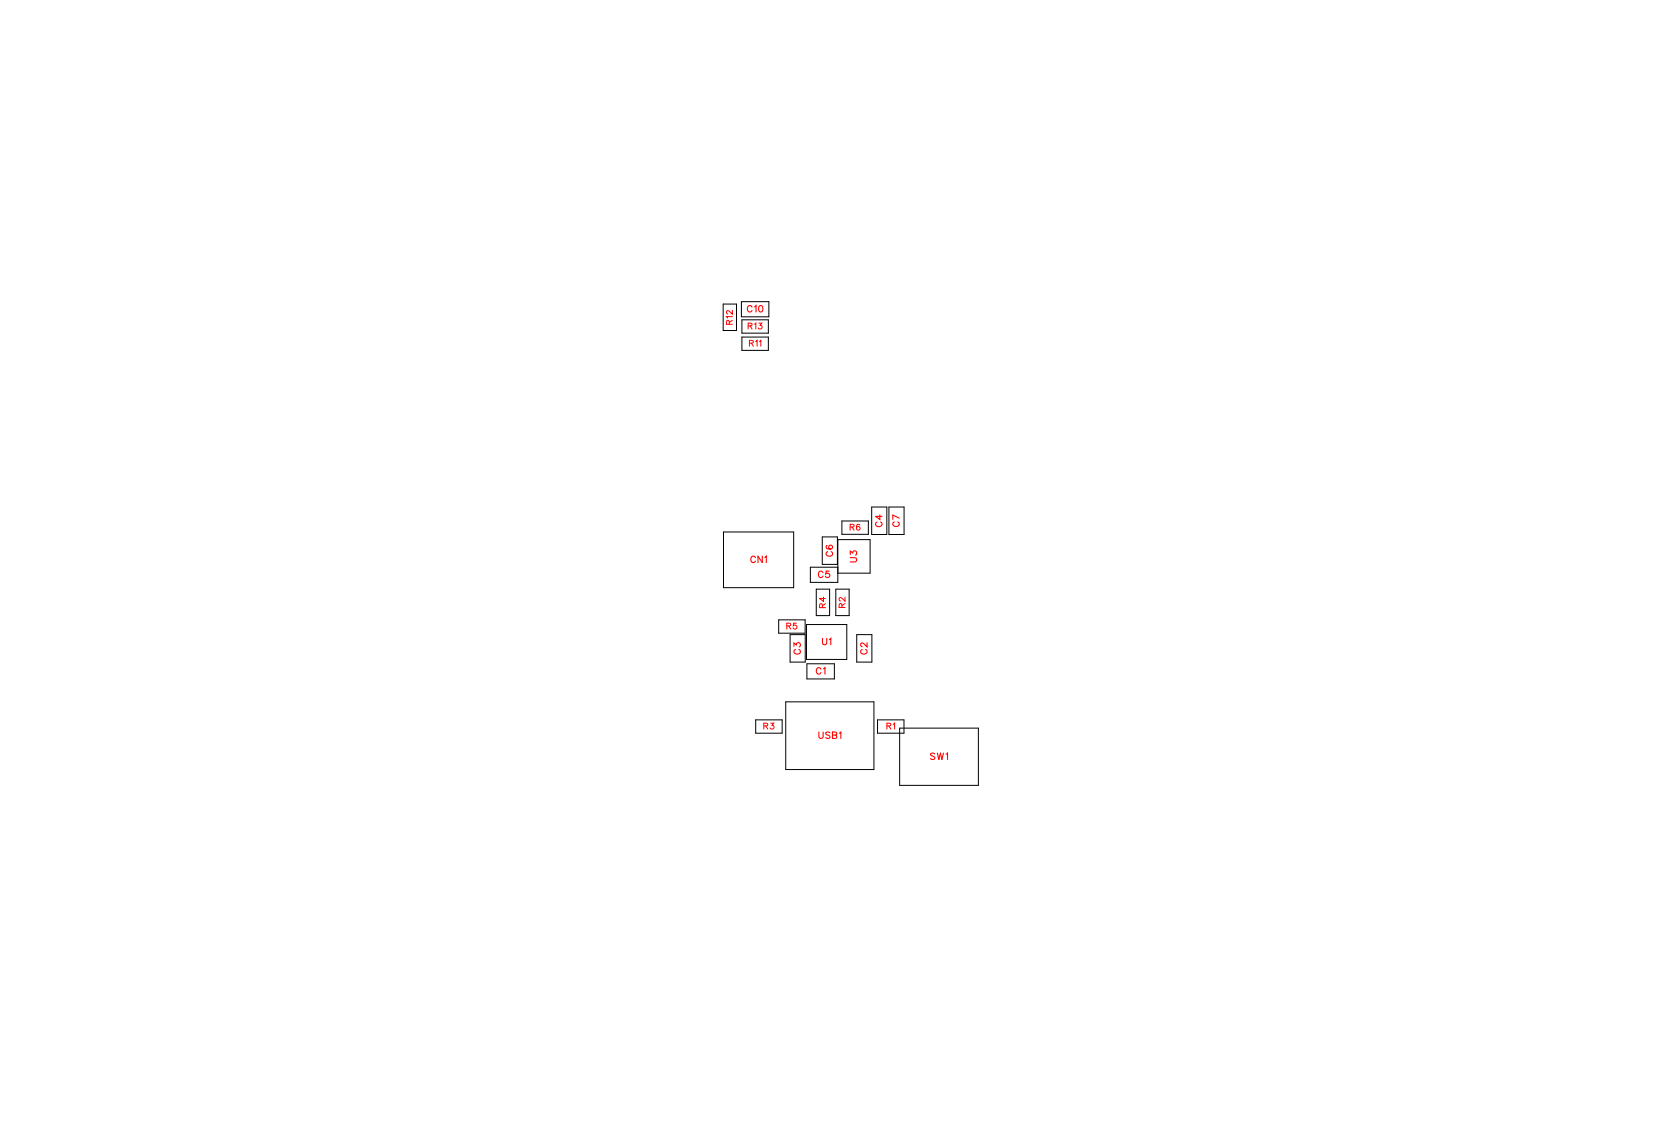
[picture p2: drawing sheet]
<svg xmlns="http://www.w3.org/2000/svg" width="185mm" height="126mm" viewBox="0 0 185 126" stroke-linecap="round" stroke-linejoin="round" font-family="sans-serif">
<defs><g id="words">
<g font-size="1.2" fill="#fff">
<text x="82.5" y="34.8">C10</text>
<text x="97.8" y="58.2" transform="rotate(-90 97.8 58.2)">C4</text>
<text x="99.7" y="58.2" transform="rotate(-90 99.7 58.2)">C7</text>
<text x="82.9" y="62.4">CN1</text>
<text x="90.4" y="64.1">C5</text>
<text x="92.3" y="61.5" transform="rotate(-90 92.3 61.5)">C6</text>
<text x="95" y="62.1" transform="rotate(-90 95 62.1)">U3</text>
<text x="90.8" y="71.5">U1</text>
<text x="88.7" y="72.3" transform="rotate(-90 88.7 72.3)">C3</text>
<text x="90.1" y="74.8">C1</text>
<text x="96.1" y="72.3" transform="rotate(-90 96.1 72.3)">C2</text>
<text x="90.4" y="81.9">USB1</text>
<text x="102.8" y="84.2">SW1</text>
</g>
<g font-size="1.1" fill="#fff">
<text x="81.2" y="35.9" transform="rotate(-90 81.2 35.9)">R12</text>
<text x="82.6" y="36.6">R13</text>
<text x="82.8" y="38.5">R11</text>
<text x="93.9" y="58.8">R6</text>
<text x="86.9" y="69.8">R5</text>
<text x="91.5" y="67.2" transform="rotate(-90 91.5 67.2)">R4</text>
<text x="93.6" y="67.2" transform="rotate(-90 93.6 67.2)">R2</text>
<text x="84.3" y="80.8">R3</text>
<text x="97.9" y="80.8">R1</text>
</g>
</g></defs>
<g fill="none" stroke="#000" stroke-width=".11">
<path d="M79.9 33.6h1.5v2.9h-1.5zM81.9 33.3h3.1v1.7h-3.1zM82 35.3h2.9v1.5h-2.9zM82 37.2h2.9v1.5h-2.9zM79.9 58.8h7.8v6.1h-7.8zM90.9 59.3h1.6v3.1h-1.6zM93 57.6h3v1.4h-3zM96.3 56h1.7v3h-1.7zM98.2 56h1.7v3h-1.7zM83.5 79.5h2.9v1.5h-2.9zM86 68.5h3v1.5h-3zM86.8 77.5h9.8v7.5h-9.8z"/>
<path d="M87.3 70.1h1.7v3h-1.7zM89.1 69h4.5v3.9h-4.5zM89.2 73.3h3v1.7h-3zM90.2 65.1h1.5v2.9h-1.5zM92.4 65.1h1.4v2.9h-1.4zM92.6 62.7h-3.1v1.6h3.1v-4.7h3.5v3.7h-3.5M94.7 70.1h1.6v3h-1.6zM97 79.5h2.9v1.5h-2.9zM99.4 80.4h8.7v6.4h-8.7z"/>
</g>
<g fill="none" stroke="#f00" stroke-width=".12">
<path d="M83.1 33.9a.26 .26 0 0 0-.3-.1 .26 .26 0 0 0-.2 .2v.2a.26 .26 0 0 0 .2 .3 .26 .26 0 0 0 .3-.2M83.4 33.9l.1-.1v.7M83.9 33.8h.1a.37 .37 0 0 1 .3 .3 .37 .37 0 0 1-.3 .4 .45 .45 0 0 1-.1-.7zM96.9 57.7a.26 .26 0 0 0-.1 .3 .26 .26 0 0 0 .2 .2h.2a.26 .26 0 0 0 .3-.2 .26 .26 0 0 0-.2-.3M97.2 56.9v.5l-.4-.3h.7M98.8 57.7a.26 .26 0 0 0-.1 .3 .26 .26 0 0 0 .2 .2h.2a.26 .26 0 0 0 .3-.2 .26 .26 0 0 0-.2-.3M99.4 57.2l-.7-.3v.5M83.5 61.6a.26 .26 0 0 0-.3-.2 .26 .26 0 0 0-.2 .3v.2a.26 .26 0 0 0 .2 .3 .26 .26 0 0 0 .3-.2M84.2 61.4v.8l-.4-.8v.8M84.5 61.6l.2-.2v.8M87.7 71.4v-.4l.3 .2a.24 .24 0 0 1 .4-.1 .24 .24 0 0 1-.1 .4M87.9 71.8a.26 .26 0 0 0-.2 .3 .26 .26 0 0 0 .3 .2h.2a.26 .26 0 0 0 .2-.3 .26 .26 0 0 0-.1-.2"/>
<path d="M90.7 73.9a.26 .26 0 0 0-.3-.1 .26 .26 0 0 0-.2 .2v.2a.26 .26 0 0 0 .2 .3 .26 .26 0 0 0 .3-.2M90.9 70.5v.5l.2 .2 .2-.1 .1-.6M90.9 63.3a.26 .26 0 0 0-.3-.2 .26 .26 0 0 0-.2 .3v.1a.26 .26 0 0 0 .2 .3 .26 .26 0 0 0 .3-.2M91 73.9l.2-.1v.7M91.4 60.3h-.1a.35 .35 0 0 0 .3 .4 .35 .35 0 0 0 .4-.2 .22 .22 0 0 0-.2-.3 .22 .22 0 0 0-.2 .2 .22 .22 0 0 0 .2 .3M91.5 60.9a.26 .26 0 0 0-.2 .3 .26 .26 0 0 0 .3 .2h.1a.26 .26 0 0 0 .3-.2 .26 .26 0 0 0-.2-.3M91.6 63.1h-.3v.3a.25 .25 0 0 1 .3 0 .25 .25 0 0 1 0 .4 .25 .25 0 0 1-.4-.1M91.6 70.7l.2-.2v.7M94 61.6h.5l.2 .2-.1 .2-.6 .1M94 61.3v-.4l.2 .2a.24 .24 0 0 1 .4-.2 .24 .24 0 0 1-.1 .4M95.3 71.8a.26 .26 0 0 0-.2 .3 .26 .26 0 0 0 .3 .2h.1a.26 .26 0 0 0 .3-.3 .26 .26 0 0 0-.2-.2M95.8 71v.5l-.3-.4-.3-.1-.1 .2v.1l.2 .1"/>
<path d="M90.5 80.9v.5l.2 .2 .2-.1 .1-.6M91.7 81l-.2-.1-.3 .1 .1 .1 .4 .2v.2l-.2 .1-.3-.1M92 81.2l.4 .1 .1 .1-.2 .2h-.3v-.7h.4v.2l-.1 .1M92.7 81l.2-.1v.7M103.3 83.3l-.2-.1-.3 .1 .1 .2 .4 .2v.1l-.2 .1-.3-.1M103.6 83.2l.1 .7 .2-.7 .2 .7 .2-.7M104.5 83.3l.2-.1v.7"/>
</g>
<g fill="none" stroke="#f00" stroke-width=".11">
<path d="M80.6 35.8v-.3l-.3-.1v.4h.6M80.9 35h-.6l.1 .1M80.9 34.3v.4l-.5-.4-.1 .3 .1 .1M80.9 35.4l-.3 .2M82.7 36h.3l.1-.2-.4-.1v.6M82.8 37.9h.4v-.2l-.4-.1v.7M82.9 36l.2 .3M83 37.9l.2 .4M83.4 35.8l.1-.1v.6M83.5 37.7l.2-.1v.7M83.8 35.7h.4l-.2 .2a.22 .22 0 0 1 .2 .4 .22 .22 0 0 1-.4-.1M83.9 37.7l.2-.1v.7"/>
<path d="M93.9 58.2h.4v-.2l-.4-.1v.7M94.2 58.2l.2 .4M95 58a.32 .32 0 0 0-.4 .2 .32 .32 0 0 0 .2 .4 .2 .2 0 0 0 .2-.2 .2 .2 0 0 0-.1-.2 .2 .2 0 0 0-.3 .2M85.2 79.9h.3l-.2 .2a.22 .22 0 0 1 .2 .4 .22 .22 0 0 1-.4-.1M86.9 69.2l.4-.1v-.2l-.4-.1v.7M87.2 69.2l.2 .3M88 68.8h-.3v.3a.23 .23 0 0 1 .3 0 .23 .23 0 0 1 0 .4 .23 .23 0 0 1-.4-.1M90.9 67.1l-.1-.3-.2-.1v.4h.6M91 66v.4l-.4-.3h.6M91.2 66.7l-.3 .2M93 67.1v-.4h-.2l-.1 .4h.7M93.4 66v.4l-.6-.4-.1 .3 .2 .1"/>
<path d="M93.4 66.7l-.4 .2M84.4 80.2h.4v-.2l-.4-.1v.6M84.6 80.2l.2 .3M98 80.2h.4v-.2l-.4-.1v.6M98.2 80.2l.2 .3M98.7 80l.2-.1v.6"/>
</g>
<use href="#words"/>
</svg>
